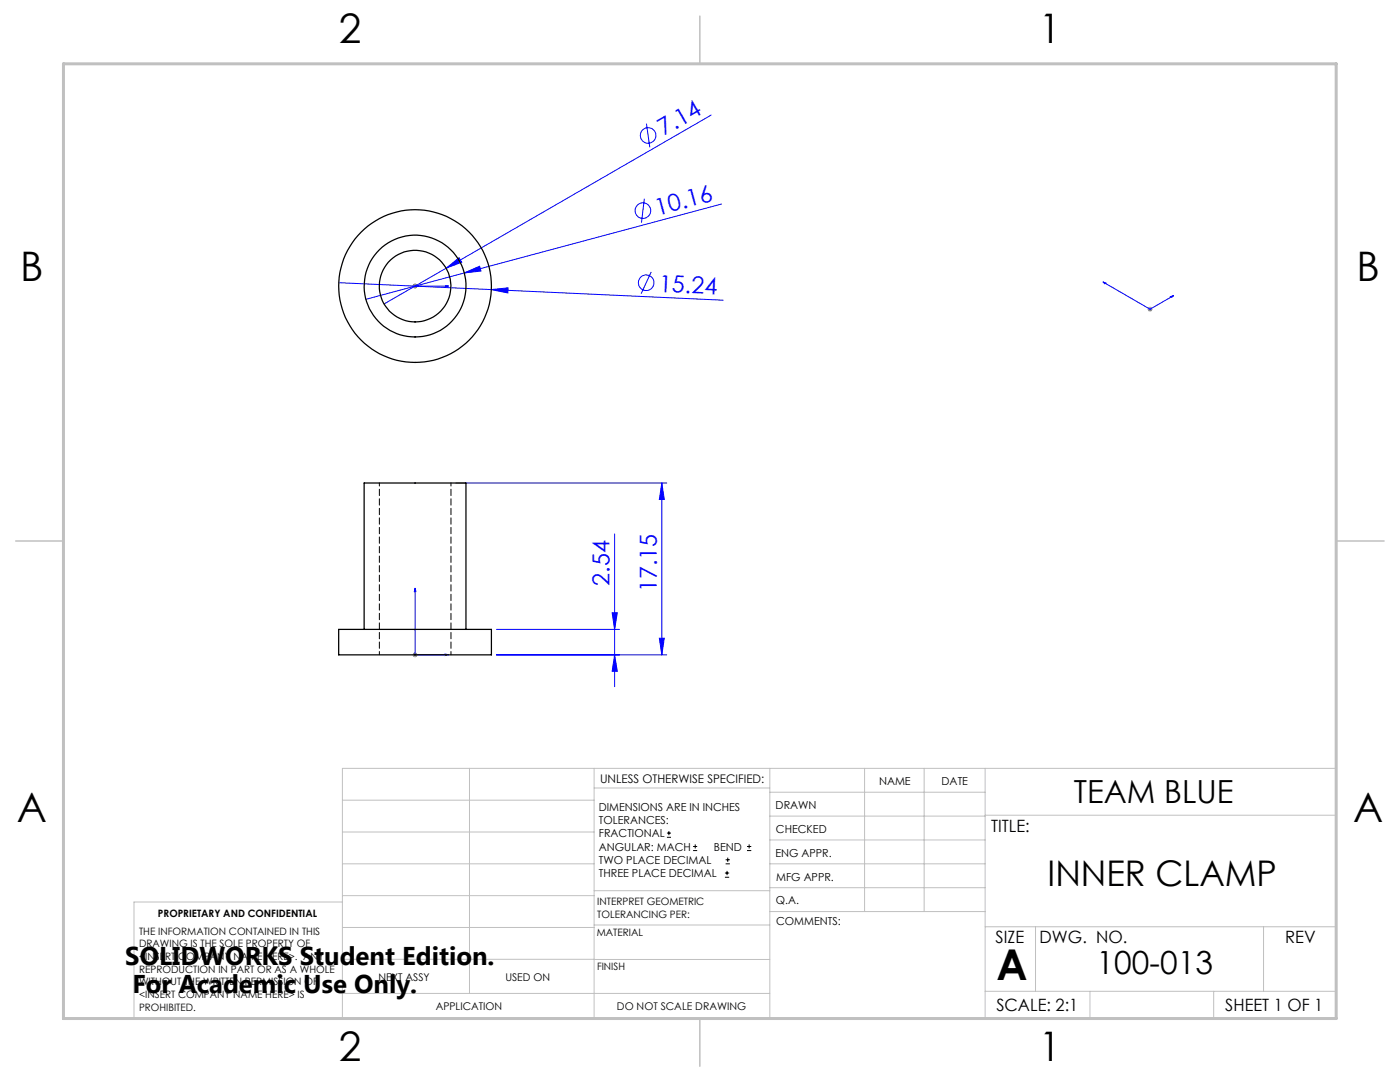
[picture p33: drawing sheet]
<svg xmlns="http://www.w3.org/2000/svg" width="279mm" height="216mm" viewBox="0 0 279 216" stroke-linecap="round" stroke-linejoin="round" font-family="sans-serif">
<defs><g id="words">
<text font-size="8.5" x="198.9" y="195.5">A</text>
<g font-size="8.1">
<text x="67.6" y="8.6">2</text>
<text x="207.3" y="8.6">1</text>
<text x="4" y="56.2">B</text>
<text x="270.7" y="56.2">B</text>
<text x="3.3" y="164.1">A</text>
<text x="270" y="164.1">A</text>
<text x="67.6" y="211.8">2</text>
<text x="207.3" y="211.8">1</text>
</g>
<text font-size="7.1" x="209.1" y="176.8">INNER CLAMP</text>
<g font-size="6.3">
<text x="214.3" y="160.3">TEAM BLUE</text>
<text x="218.9" y="194.4">100-013</text>
</g>
<g font-size="5.1">
<text x="25" y="192.5">SOLIDWORKS Student Edition.</text>
<text x="26.4" y="198.1">For Academic Use Only.</text>
</g>
<g font-size="4.7" fill="#00f">
<text x="132.4" y="27.2" transform="rotate(-30 132.4 27.2)">7.14</text>
<text x="131.2" y="43" transform="rotate(-15 131.2 43)">10.16</text>
<text x="131.5" y="58.2" transform="rotate(3 131.5 58.2)">15.24</text>
<text x="121.7" y="116.9" transform="rotate(-90 121.7 116.9)">2.54</text>
<text x="131.1" y="118.2" transform="rotate(-90 131.1 118.2)">17.15</text>
</g>
<g font-size="3.4">
<text x="197.8" y="166">TITLE:</text>
<text x="198.7" y="188.1">SIZE</text>
<text x="207.5" y="188.1">DWG. NO.</text>
<text x="256.5" y="188.2">REV</text>
<text x="198.8" y="201.7">SCALE: 2:1</text>
<text x="244.5" y="201.7">SHEET 1 OF 1</text>
</g>
<text font-size="2.4" x="119.8" y="156.2">UNLESS OTHERWISE SPECIFIED:</text>
<g font-size="2.2">
<text x="119.5" y="161.8">DIMENSIONS ARE IN INCHES</text>
<text x="154.8" y="161.4">DRAWN</text>
<text x="175.4" y="156.6">NAME</text>
<text x="187.9" y="156.7">DATE</text>
<text x="119.5" y="164.4">TOLERANCES:</text>
<text x="119.5" y="167.1">FRACTIONAL</text>
<text x="154.9" y="166.3">CHECKED</text>
<text x="119.5" y="169.7">ANGULAR: MACH</text>
<text x="119.5" y="172.4">TWO PLACE DECIMAL</text>
<text x="142.5" y="169.7">BEND</text>
<text x="154.8" y="170.9">ENG APPR.</text>
<text x="119.5" y="175">THREE PLACE DECIMAL</text>
<text x="154.9" y="175.7">MFG APPR.</text>
<text x="154.9" y="180.4">Q.A.</text>
<text x="154.9" y="184.6">COMMENTS:</text>
</g>
<g font-size="2.1">
<text x="75.5" y="195.7">NEXT ASSY</text>
<text x="100.9" y="195.7">USED ON</text>
<text x="86.9" y="201.5">APPLICATION</text>
<text x="123.1" y="201.6">DO NOT SCALE DRAWING</text>
</g>
<g font-size="2">
<text x="31.5" y="182.9">PROPRIETARY AND CONFIDENTIAL</text>
<text x="119.2" y="180.6">INTERPRET GEOMETRIC</text>
<text x="119.2" y="183.1">TOLERANCING PER:</text>
<text x="27.8" y="186.5">THE INFORMATION CONTAINED IN THIS</text>
<text x="27.8" y="189">DRAWING IS THE SOLE PROPERTY OF</text>
<text x="27.8" y="191.6">&lt;INSERT COMPANY NAME HERE&gt;. ANY</text>
<text x="119.1" y="186.7">MATERIAL</text>
<text x="27.8" y="194.1">REPRODUCTION IN PART OR AS A WHOLE</text>
<text x="27.8" y="196.6">WITHOUT THE WRITTEN PERMISSION OF</text>
<text x="119.1" y="193.5">FINISH</text>
<text x="27.8" y="199.1">&lt;INSERT COMPANY NAME HERE&gt; IS</text>
<text x="27.8" y="201.7">PROHIBITED.</text>
</g>
</g></defs>
<g fill="none" stroke="#00f" stroke-width=".2">
<path d="M128.6 39.7l-.6 4.7M129 24.7l.7 4.7M141.9 23l-52.9 30.5M67.6 56.4l30.5 1.4M82.7 57.1h.3zM82.8 57.1h.1zM82.8 57.1h.1M82.8 57.1h6.7M83.5 57.1h-.3h.3M89 53.5l2.6-2.1 .5 .9zM89 53.5l-12.3 7.1M89.5 57.1h-.7h.7"/>
<path d="M92.6 54.5l3.1-1.4 .3 1zM98.1 57.8l3.3-.4v1.1zM98.1 57.8l46.2 2.1M130 54.3l-2 4.3M144 40.7l-71 19M220.1 56.3l9.4 5.4 4.7-2.7M220.1 56.3l.6 .2-.2 .1zM233.6 59.2l.6-.2-.3 .3zM91 96.4h42.1M132.1 96.4l.5 3.3h-1zM132.1 96.4v34.3M82.8 117.4l.2 .6h-.3z"/>
<path d="M82.8 117.4v13.3h6.7M122.7 106.5v30.5M88.8 130.5l.7 .2-.7 .1zM99.1 130.7h34M99.1 125.6h24.5M122.2 122.3h1l-.5 3.3zM122.7 130.7l.5 3.2h-1zM131.6 127.4h1l-.5 3.3z"/>
<circle cx="129.4" cy="27" r="1.56"/>
<circle cx="128.3" cy="42" r="1.56"/>
<circle cx="129" cy="56.4" r="1.57"/>
</g>
<g fill="none" stroke="#000" stroke-width=".2">
<path d="M133.1 167.1h.8M133.1 166.2h.8M133.5 165.8v.9M138.3 169.7h.8M138.3 168.9h.8M138.7 168.5v.8M144.7 175h.8M144.7 174.2h.8M144.8 172.4h.9M144.8 171.6h.9M145.1 173.8v.8M145.2 171.1v.9"/>
<path d="M149.1 169.7h.8M149.1 168.9h.8M149.5 168.5v.8"/>
</g>
<path d="M82.3 57.1h1M82.5 56.7l.7 .7M82.8 56.6v1M83.2 56.7l-.7 .7M229 61.7h1M229.2 61.3l.7 .8M229.5 61.2v1M229.9 61.3l-.7 .8M82.3 130.7h1M82.5 130.3l.7 .7M82.8 130.1v1.1M83.2 130.3l-.7 .7" fill="none" stroke="#808080" stroke-width=".2"/>
<g fill="none" stroke="#c0c0c0" stroke-width=".2">
<path d="M68.3 159.7h50.3M93.7 153.3v44.9M118.6 153.3v49.9M118.6 157.2h35M153.6 153.3v49.9M153.6 158.1h43M172.5 153.3v28.6M184.4 153.3v28.6M196.6 153.3v49.9M68.3 180h-41.6v23.2h240v-49.9h-198.4v49.9M68.3 166h50.3M68.3 178.7h50.3"/>
<path d="M68.3 172.4h50.3M118.6 177.7h35M153.6 162.8h43M153.6 177.1h43M153.6 172.4h43M153.6 167.6h43M196.6 162.7h70.1M68.3 198.2h85.3M68.3 191.4l85.3 .1M68.3 185.1h50.3M118.6 184.6h35M153.6 181.9h43"/>
<path d="M196.6 184.9h70.1M196.6 197.8h70.1M206.7 184.9v12.9M217.5 197.8v5.4M242.2 197.8v5.4M252.2 184.9v12.9"/>
</g>
<path d="M139.7 3.2v9.5M3.1 107.9h9.6M266.7 107.9h9.5M139.7 203.2v9.6" fill="none" stroke="#c0c0c0" stroke-width=".3"/>
<path d="M12.7 12.7h254v190.5h-254z" fill="none" stroke="#c0c0c0" stroke-width=".6"/>
<g fill="#00f">
<path d="M92.6 54.5l3.1-1.4 .3 1z"/>
<path d="M89 53.5l2.6-2.1 .5 .9z"/>
<path d="M98.1 57.8l3.3-.4v1.1z"/>
<path d="M88.8 57.1h.7zM82.7 57.1h.3z"/>
<path d="M83.2 57.1h.3zM82.8 57.1h.1zM88.8 130.5l.7 .2-.7 .1zM82.8 117.4l.2 .6h-.3z"/>
<path d="M233.6 59.2l.6-.2-.3 .3zM220.1 56.3l.6 .2-.2 .1z"/>
<path d="M131.6 127.4h1l-.5 3.3zM132.1 96.4l.5 3.3h-1zM122.7 130.7l.5 3.2h-1zM122.2 122.3h1l-.5 3.3z"/>
</g>
<g fill="none" stroke="#000" stroke-width=".25">
<path d="M67.6 125.6h30.5v5.1h-30.5zM72.7 125.6v-29.2h20.3v29.2"/>
<circle cx="82.8" cy="57.1" r="7.1"/>
<circle cx="82.8" cy="57.1" r="10.2"/>
<circle cx="82.9" cy="57.1" r="15.2"/>
</g>
<path d="M75.7 96.3v34.3M90 130.6v-34.3" fill="none" stroke="#000" stroke-width=".2" stroke-dasharray="1.3 .6" stroke-dashoffset=".6"/>
<use href="#words"/>
</svg>
